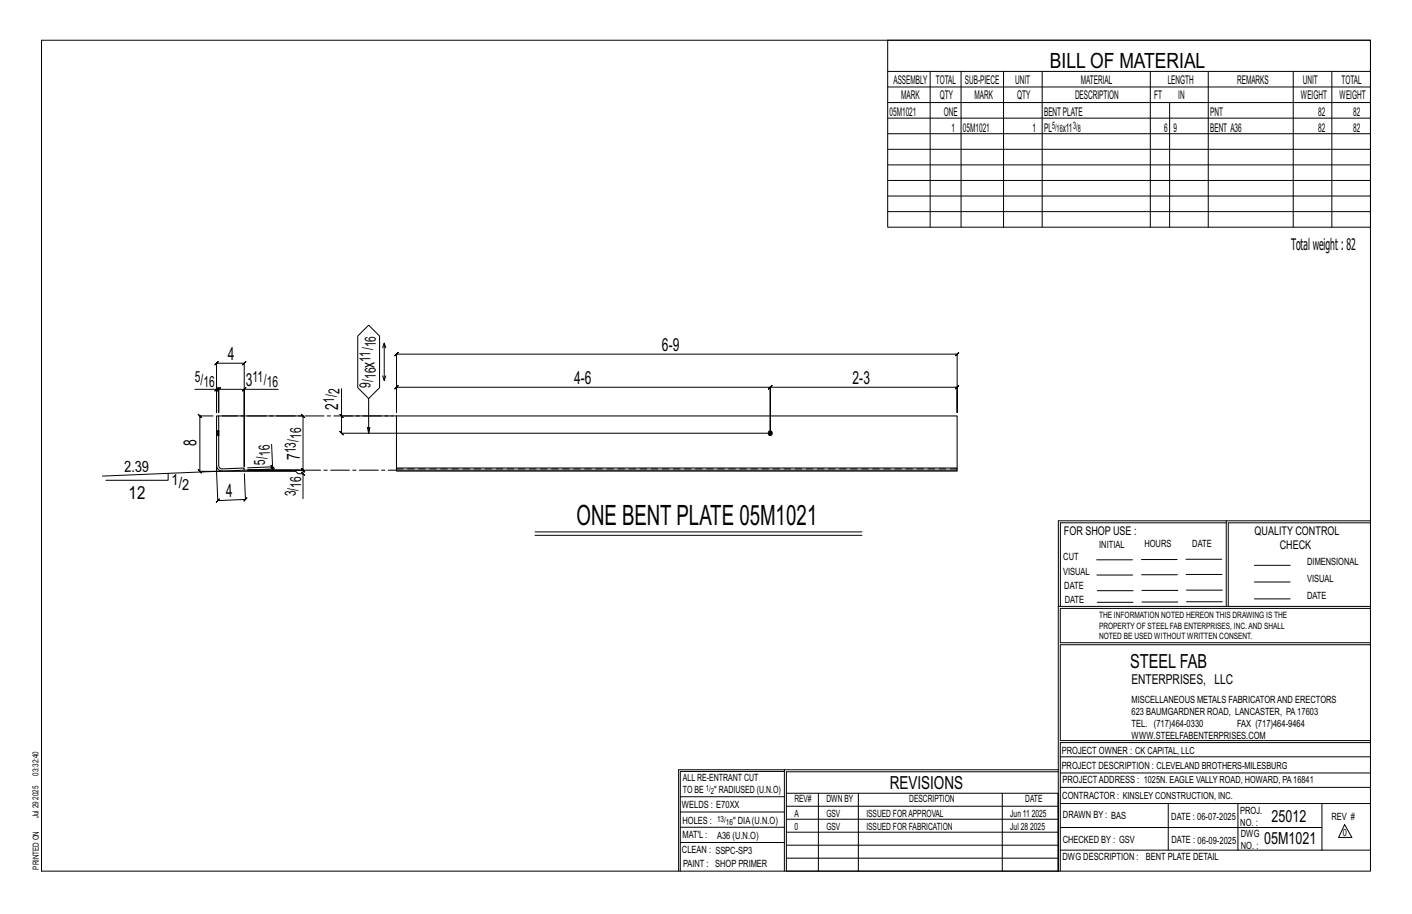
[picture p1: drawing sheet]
<svg xmlns="http://www.w3.org/2000/svg" width="432mm" height="279mm" viewBox="0 0 432 279" stroke-linecap="round" stroke-linejoin="round" font-family="sans-serif">
<defs><g id="words">
<text font-size="8.6" x="176.3" y="160.6">ONE BENT PLATE 05M1021</text>
<text font-size="6.4" x="321.1" y="20.7">BILL OF MATERIAL</text>
<text font-size="5.9" x="345.6" y="204.1">STEEL FAB</text>
<g font-size="5.5">
<text x="202.4" y="107.3">6-9</text>
<text x="69.7" y="110">4</text>
<text x="114.5" y="112.4" transform="rotate(-90 114.5 112.4)">x</text>
<text x="75.2" y="118">3</text>
<text x="175.6" y="117.4">4-6</text>
<text x="260.7" y="117.4">2-3</text>
<text x="103.5" y="125.2" transform="rotate(-90 103.5 125.2)">2</text>
<text x="60.1" y="136.4" transform="rotate(-90 60.1 136.4)">8</text>
<text x="91.7" y="140.6" transform="rotate(-90 91.7 140.6)">7</text>
<text x="39.3" y="152.4">12</text>
<text x="69.2" y="151.9" transform="rotate(-2 69.2 151.9)">4</text>
<text x="272.2" y="241.1">REVISIONS</text>
</g>
<g font-size="5.1">
<text x="388.9" y="251.3">25012</text>
<text x="386.6" y="258.1">05M1021</text>
</g>
<text font-size="4.9" x="394.8" y="76.4">Totalweight : 82</text>
<g font-size="4.7">
<text x="114.9" y="106.2" transform="rotate(-90 114.9 106.2)">16</text>
<text x="113.3" y="110.6" transform="rotate(-90 113.3 110.6)">11/</text>
<text x="59.6" y="116.8">5/</text>
<text x="62.2" y="118.4">16</text>
<text x="77.2" y="116.8">11/</text>
<text x="81.6" y="118.4">16</text>
<text x="113.3" y="118.5" transform="rotate(-90 113.3 118.5)">9/</text>
<text x="114.9" y="115.9" transform="rotate(-90 114.9 115.9)">16</text>
<text x="102.2" y="123.2" transform="rotate(-90 102.2 123.2)">1/</text>
<text x="103.9" y="120.6" transform="rotate(-90 103.9 120.6)">2</text>
<text x="92.1" y="134.2" transform="rotate(-90 92.1 134.2)">16</text>
<text x="81.1" y="142" transform="rotate(-92 81.1 142)">5/</text>
<text x="82.6" y="139.3" transform="rotate(-92 82.6 139.3)">16</text>
<text x="90.4" y="138.6" transform="rotate(-90 90.4 138.6)">13/</text>
<text x="38.1" y="144.4" transform="rotate(-2 38.1 144.4)">2.39</text>
<text x="52.5" y="148.2">1/</text>
<text x="55.7" y="149.9">2</text>
<text x="92.1" y="149.1" transform="rotate(-90 92.1 149.1)">16</text>
<text x="90.4" y="151.7" transform="rotate(-90 90.4 151.7)">3/</text>
</g>
<text font-size="4.2" x="346" y="209.1">ENTERPRISES, LLC</text>
<g font-size="3.7">
<text x="273.2" y="25.6">ASSEMBLY</text>
<text x="286.2" y="25.6">TOTAL</text>
<text x="295.1" y="25.6">SUB-PIECE</text>
<text x="310.4" y="25.6">UNIT</text>
<text x="330.5" y="25.6">MATERIAL</text>
<text x="357.1" y="25.6">LENGTH</text>
<text x="378.3" y="25.6">REMARKS</text>
<text x="398.4" y="25.6">UNIT</text>
<text x="410.2" y="25.6">TOTAL</text>
<text x="272.1" y="35.5">05M1021</text>
<text x="275.6" y="30.4">MARK</text>
<text x="287.4" y="30.4">QTY</text>
<text x="288.6" y="35.5">ONE</text>
<text x="298" y="30.4">MARK</text>
<text x="311" y="30.4">QTY</text>
<text x="319.3" y="35.5">BENTPLATE</text>
<text x="328.7" y="30.4">DESCRIPTION</text>
<text x="353" y="30.4">FT</text>
<text x="360.3" y="30.4">IN</text>
<text x="370.1" y="35.5">PNT</text>
<text x="397.8" y="30.4">WEIGHT</text>
<text x="403.2" y="35.5">82</text>
<text x="409.6" y="30.4">WEIGHT</text>
<text x="413.8" y="35.5">82</text>
<text x="290.9" y="40.2">1</text>
<text x="294.5" y="40.2">05M1021</text>
<text x="315.8" y="40.2">1</text>
<text x="319.3" y="40.2">PL</text>
<text x="325" y="40.2">x11</text>
<text x="356" y="40.2">6</text>
<text x="358.9" y="40.2">9</text>
<text x="370.1" y="40.2">BENT A36</text>
<text x="403.2" y="40.2">82</text>
<text x="413.8" y="40.2">82</text>
<text x="325.3" y="163.4">FOR SHOP USE :</text>
<text x="383.7" y="163.4">QUALITY CONTROL</text>
<text x="391.4" y="167.8">CHECK</text>
</g>
<g font-size="3.1">
<text x="321.7" y="39.4">5/</text>
<text x="323.1" y="40.5">16</text>
<text x="328.2" y="39.4">3/</text>
<text x="329.6" y="40.5">8</text>
<text x="336.2" y="167.4">INITIAL</text>
<text x="350" y="167.1">HOURS</text>
<text x="364.6" y="167.2">DATE</text>
<text x="325.2" y="171.3">CUT</text>
<text x="399.8" y="172.8">DIMENSIONAL</text>
<text x="325.1" y="175.8">VISUAL</text>
<text x="399.8" y="177.9">VISUAL</text>
<text x="325.5" y="180">DATE</text>
<text x="325.7" y="184.4">DATE</text>
<text x="399.8" y="183.1">DATE</text>
<text x="346" y="215">MISCELLANEOUS METALS FABRICATORAND ERECTORS</text>
<text x="346" y="218.6">623 BAUMGARDNER ROAD, LANCASTER, PA17603</text>
<text x="346" y="225.8">WWW.STEELFABENTERPRISES.COM</text>
<text x="346" y="222.2">TEL. (717)464-0330</text>
<text x="378.3" y="222.2">FAX (717)464-9464</text>
<text x="324.7" y="230.5">PROJECT OWNER : CK CAPITAL, LLC</text>
<text x="208.8" y="238.8">ALL RE-ENTRANT CUT</text>
<text x="324.7" y="235.1">PROJECT DESCRIPTION : CLEVELAND BROTHERS-MILESBURG</text>
<text x="324.9" y="239.5">PROJECTADDRESS : 1025N. EAGLE VALLY ROAD, HOWARD, PA16841</text>
<text x="208.8" y="242.5">TO BE</text>
<text x="218.4" y="242.5">&quot; RADIUSED (U.N.O)</text>
<text x="242.9" y="245.3">REV#</text>
<text x="252.7" y="245.3">DWN BY</text>
<text x="278.1" y="245.3">DESCRIPTION</text>
<text x="313.5" y="245.3">DATE</text>
<text x="324.9" y="244.2">CONTRACTOR : KINSLEY CONSTRUCTION, INC.</text>
<text x="208.5" y="247">WELDS : E70XX</text>
<text x="208.7" y="251.7">HOLES :</text>
<text x="224.2" y="251.8">&quot; DIA(U.N.O)</text>
<text x="242.9" y="249.9">A</text>
<text x="252.7" y="249.9">GSV</text>
<text x="264.9" y="249.9">ISSUED FORAPPROVAL</text>
<text x="309" y="249.9">Jun 11</text>
<text x="315.5" y="249.9">2025</text>
<text x="325.1" y="250">DRAWN BY : BAS</text>
<text x="358.2" y="250.5">DATE : 06-07-2025</text>
<text x="379.3" y="248.9">PROJ.</text>
<text x="407.2" y="250.5">REV #</text>
<text x="208.7" y="256.3">MAT'L :</text>
<text x="219.3" y="256.4">A36 (U.N.O)</text>
<text x="242.9" y="253.8">0</text>
<text x="252.7" y="253.8">GSV</text>
<text x="264.9" y="253.8">ISSUED FOR FABRICATION</text>
<text x="309" y="253.8">Jul 28</text>
<text x="315" y="253.8">2025</text>
<text x="325" y="257.6">CHECKED BY : GSV</text>
<text x="358.3" y="257.7">DATE : 06-09-2025</text>
<text x="379.3" y="252.5">NO. :</text>
<text x="379.5" y="255.9">DWG</text>
<text x="410.6" y="255.5">0</text>
<text x="208.6" y="260.7">CLEAN : SSPC-SP3</text>
<text x="324.9" y="262.9">DWG DESCRIPTION :</text>
<text x="350.4" y="263">BENT PLATE DETAIL</text>
<text x="379.5" y="259.5">NO. :</text>
<text x="208.9" y="265">PAINT : SHOP PRIMER</text>
</g>
<g font-size="2.7">
<text x="336.1" y="189">THE INFORMATION NOTED HEREON THIS DRAWING IS THE</text>
<text x="336.1" y="195.4">NOTED BE USED WITHOUT WRITTEN CONSENT.</text>
<text x="336.1" y="192.2">PROPERTY OF STEEL FAB ENTERPRISES, INC.AND SHALL</text>
</g>
<g font-size="2.6">
<text x="215.9" y="241.8">1/</text>
<text x="217.4" y="242.7">2</text>
<text x="219.3" y="251.1">13/</text>
<text x="222" y="252.1">16</text>
</g>
<g font-size="2.5">
<text x="11.7" y="237.1" transform="rotate(-90 11.7 237.1)">03:32:40</text>
<text x="11.8" y="244.4" transform="rotate(-90 11.8 244.4)">2025</text>
<text x="11.8" y="250.1" transform="rotate(-90 11.8 250.1)">Jul 29</text>
<text x="11.9" y="265.8" transform="rotate(-90 11.9 265.8)">PRINTED ON</text>
</g>
</g></defs>
<g fill="none" stroke="#000" stroke-width=".31">
<path d="M12.7 12.3h406.4v254h-406.4zM271.5 12.3h147.6v57.2h-147.6zM271.5 21.8h147.6M271.5 26.6h147.6M271.5 31.4h147.6M271.5 36.1h147.6M284.5 21.8v47.7M293.9 21.8v47.7M306.9 21.8v47.7M318.7 21.8v47.7M351.8 21.8v47.7M357.7 31.4v38.1"/>
<path d="M369.5 21.8v47.7M395.5 21.8v47.7M407.3 21.8v47.7M271.5 40.9h147.6M271.5 45.6h147.6M271.5 50.4h147.6M271.5 55.2h147.6M271.5 59.9h147.6M271.5 64.7h147.6M59.6 119h6.6v7.1v-15.1l-.5 .5 1-1-.5 .5h8.5l-.5 .5 1-1-.5 .5v31.7v-23.7h10.4M65.7 119.5l1-1zM66.2 119h.7l-.5 .5 1-1-.5 .5v7.1v-7.1l-.5 .5 1-1-.5 .5h7.8"/>
<path d="M74.2 119.5l1-1zM104.4 118.8v8.3h15.8M109.4 102.7l3.3-3.3 3.4 3.3v15.8l-3.4 3.3-3.3-3.3zM117 114.9l.5 1.4 .5-1.4M117.5 104.9l-.5 1.4M118 106.3l-.5-1.4v11.4M121.2 108.3l-.5 .5 1-1-.5 .5h171.5l-.5 .5 1-1-.5 .5v17.8v-7.7l.5-.5-1 1 .5-.5h-57.2l.5-.5-1 1 .5-.5v14v-14l.5-.5-1 1 .5-.5h-114.3l.5-.5-1 1 .5-.5v7.7zM65.2 127.1h-4.1l-.5-.5 1 1-.5-.5v17l-.5-.5 1 1-.5-.5h29.3l.8 .7h1.5v7.6M67.9 127.1h24.8l-.5-.5 1 1-.5-.5v16.6l-.5-.5 1 1-.5-.5h-17h17l-.5-.5 1 1-.5-.5v1.1M83.1 135.8l.2 6.9-7.6 .3M103.9 126.6l1 1zM104.4 127.1v5.3l-.5-.5 1 1-.5-.5h131.1"/>
<path d="M112.7 121.8v10.6l-.3-1.7h.7l-.4 1.7M51.4 144.7v2.1h-19M74.7 144.8l.4 7.9 .4-.5-.9 1 .5-.5-8.5 .3 .5-.5-1 1 .5-.5-.4-8.9-34.9 1.4M82.8 142.2l1.1 1zM83.3 142.7l.1 .7-.5-.5 1 .9-.5-.4-7.7 .3M92.2 144.3l1 1zM375 159.8h-50.7v25.6M375 159.2h-51.3l-.1 107.1M419.1 159.2h-44.1v26.2M419.1 159.8h-43.5v25.6M163.6 162.6h100M163.6 163.6h100"/>
<path d="M335.4 171.1h10.9M335.4 175.8h11M349 171h11M349.1 175.7h11M362.7 171h10.9M362.7 175.6h11M383.6 172.8h11M383.6 177.9h11M323.7 185.4h95.4M335.5 184.1h11M335.5 180.6h11M349.2 184h11"/>
<path d="M349.2 180.5h11M362.9 180.4h10.9M362.9 184h10.9M383.6 183.1h11M419.1 186h-94.9v10.5h94.9M419.1 197.1h-94.9v29.3h94.9v.6h-94.9v39.3M239.9 235.8h-31.9v30.5M239.9 235.3h-32.4v31M323.6 235.3h-83.7v31M323.6 235.9h-83.1v6.6M324.2 236.3h94.9M324.2 231.4h94.9"/>
<path d="M208 252.9h31.9M208 257.5h31.9M208 243.6h31.9M208 248.2h31.9M240.5 242.5h83.1v23.8h-83.1zM240.5 258.4h83.1M240.5 254.4h83.1M240.5 250.4h83.1M240.5 246.5h83.1M250.3 242.5v23.8M262.5 242.5v23.8M306.5 242.5v23.8"/>
<path d="M324.2 253h80.1M324.2 245.6h94.9M324.2 259.9h94.9M324.2 240.7h94.9M357.3 245.6v14.3M378.6 245.6v14.3M404.3 245.6v14.3M411.2 252.1l2.2 3.9h-4zM240.5 262.3h83.1"/>
</g>
<circle cx="235.5" cy="132.5" r=".68" fill="#000" stroke="#000" stroke-width=".31"/>
<path d="M66.2 131.7h.1M66.2 133.2h.1M66.2 127.1h.7l.1 15.7 1 .5 6.7-.2v.6l-6.7 .3a1.72 1.72 0 0 1-1.8-1.7zM66.9 131.7h.1M66.9 133.2h.1M121.2 143.1h171.5v.6h-171.5zM121.2 143.7v.3h171.5v-.3M121.2 143.1v-16h171.5v16" fill="none" stroke="#000" stroke-width=".32"/>
<g fill="none" stroke="#000" stroke-width=".31" stroke-dasharray="2 1.4">
<path d="M66.2 132.3v-.2h.7v.2M66.2 132.1v-.2h.7v.2M66.2 131.9h.7M66.2 131.7h.1M66.2 133.2v-.1M66.2 133l.7 .2M66.2 132.8v.2l.7 .1M66.2 132.6v.2h.7v.2M66.2 133.2h.7M66.9 131.7h-.7M66.9 131.7h.1M66.9 132.6v-.3h-.7v.3h.7v.2"/>
<path d="M121.2 143.3h171.5"/>
</g>
<path d="M66.9 127.1h54.3M66.2 142.3v1.8l1.8-.1M74.7 143.7h46.5" fill="none" stroke="#000" stroke-width=".31" stroke-dasharray="5.8 1 1 1"/>
<use href="#words"/>
</svg>
